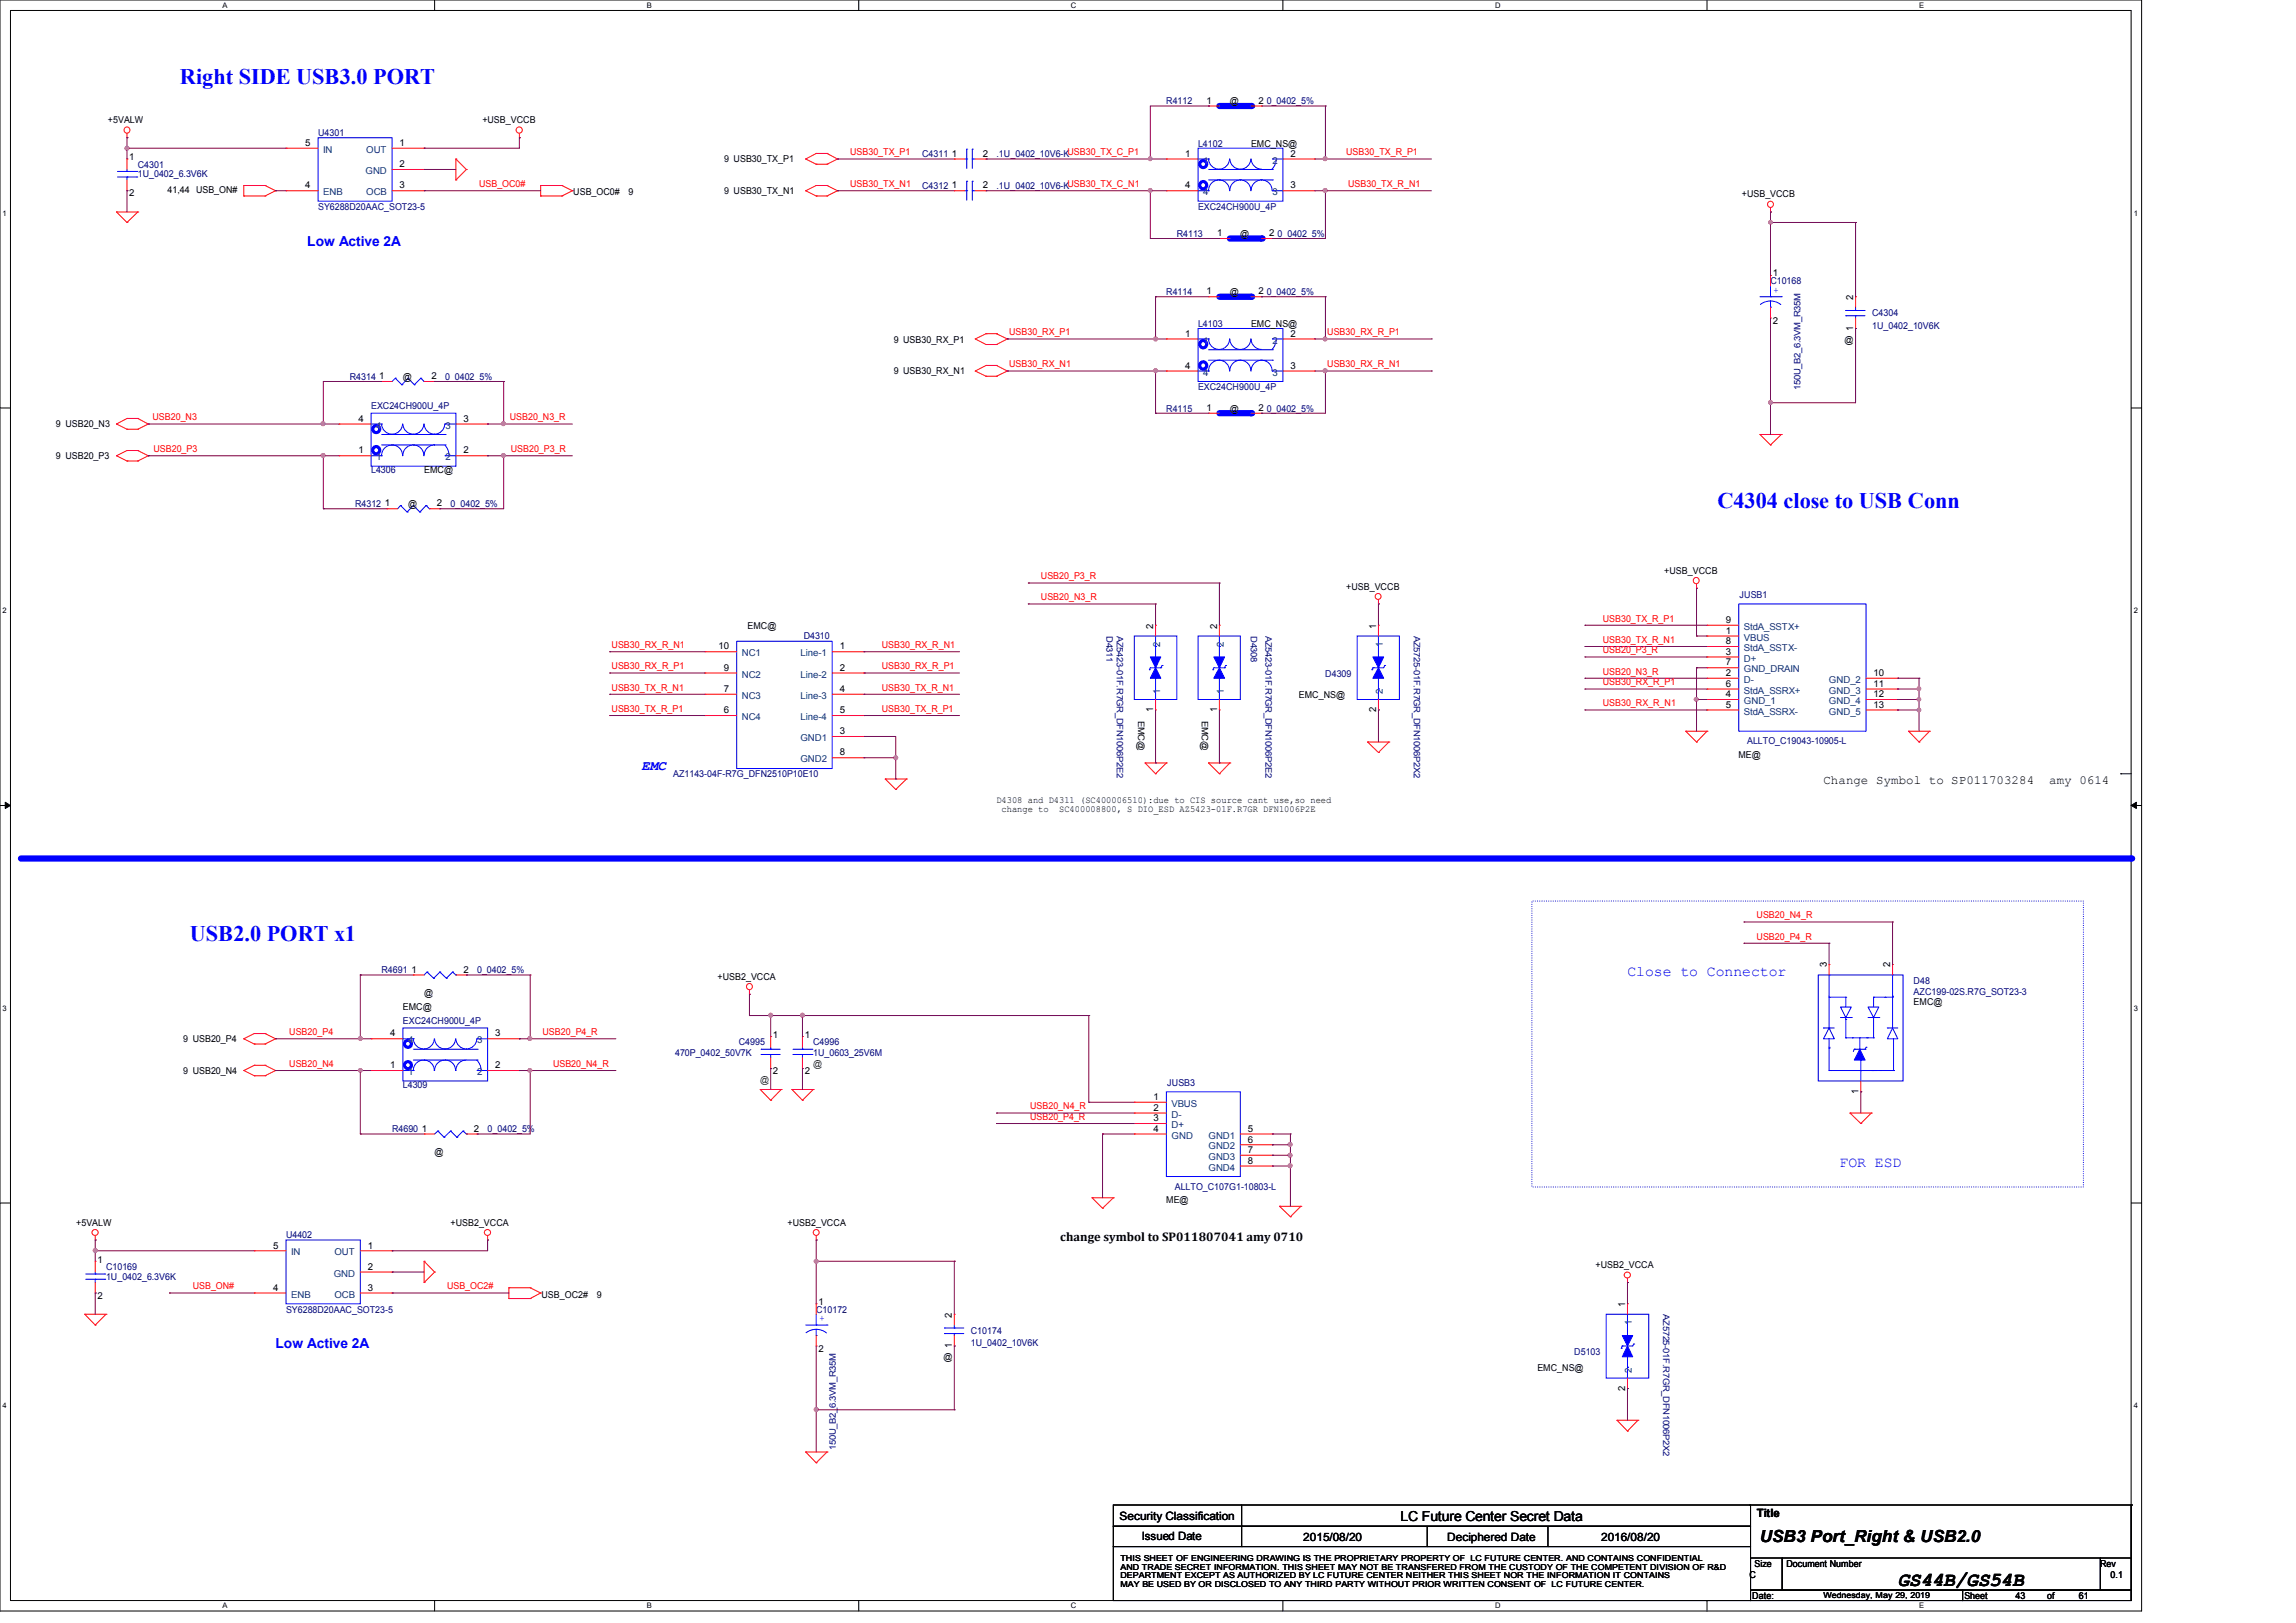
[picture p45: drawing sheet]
<svg xmlns="http://www.w3.org/2000/svg" width="297mm" height="210mm" viewBox="0 0 297 210" stroke-linecap="round" stroke-linejoin="round" font-family="sans-serif">
<defs><g id="words">
<g font-size="2.9" fill="#00f">
<text x="23.3" y="10.8">Right SIDE USB3.0 PORT</text>
<text x="222.2" y="65.7">C4304 close to USB Conn</text>
<text x="24.6" y="121.8">USB2.0 PORT x1</text>
</g>
<text font-size="2.6" x="245.5" y="205.1">GS44B/GS54B</text>
<text font-size="2.2" x="227.7" y="199.5">USB3 Port_Right &amp; USB2.0</text>
<g font-size="1.9" fill="#00f">
<text x="210.5" y="126.3">Close to Connector</text>
<text x="238" y="151">FOR ESD</text>
</g>
<g font-size="1.8" fill="#00f">
<text x="39.8" y="31.8">Low Active 2A</text>
<text x="83" y="99.6">EMC</text>
<text x="35.6" y="174.5">Low Active 2A</text>
</g>
<text font-size="1.8" x="181.2" y="196.8">LC Future Center Secret Data</text>
<g font-size="1.6">
<text x="235.9" y="101.4">Change Symbol to SP011703284</text>
<text x="265.1" y="101.4">amy 0614</text>
<text x="137.2" y="160.6">change symbol to SP011807041 amy 0710</text>
</g>
<g font-size="1.5">
<text x="144.8" y="196.6">Security Classification</text>
<text x="227.2" y="196.3">Title</text>
<text x="147.7" y="199.3">Issued Date</text>
<text x="168.6" y="199.4">2015/08/20</text>
<text x="187.2" y="199.4">Deciphered Date</text>
<text x="207.1" y="199.4">2016/08/20</text>
</g>
<g font-size="1.2">
<text x="14" y="16">+5VALW</text>
<text x="62.4" y="16">+USB_VCCB</text>
<text x="156.1" y="13.4">1</text>
<text x="159.1" y="13.5">@</text>
<text x="162.8" y="13.4">2</text>
<text x="16.7" y="20.7">1</text>
<text x="39.5" y="18.9">5</text>
<text x="51.7" y="18.9">1</text>
<text x="51.7" y="21.6">2</text>
<text x="93.7" y="21">9 USB30_TX_P1</text>
<text x="123.1" y="20.3">1</text>
<text x="127.1" y="20.3">2</text>
<text x="153.3" y="20.3">1</text>
<text x="161.8" y="19">EMC_NS@</text>
<text x="166.9" y="20.3">2</text>
<text x="16.7" y="25.4">2</text>
<text x="21.7" y="25">41,44 USB_ON#</text>
<text x="39.5" y="24.4">4</text>
<text x="51.7" y="24.4">3</text>
<text x="74.2" y="25.3">USB_OC0#</text>
<text x="81.3" y="25.3">9</text>
<text x="93.7" y="25.1">9 USB30_TX_N1</text>
<text x="123.1" y="24.4">1</text>
<text x="127.1" y="24.4">2</text>
<text x="153.3" y="24.4">4</text>
<text x="166.9" y="24.4">3</text>
<text x="225.3" y="25.5">+USB_VCCB</text>
<text x="157.4" y="30.6">1</text>
<text x="160.4" y="30.6">@</text>
<text x="164.2" y="30.6">2</text>
<text x="229.3" y="35.8">1</text>
<text x="156.1" y="38.1">1</text>
<text x="159.1" y="38.1">@</text>
<text x="162.8" y="38.1">2</text>
<text x="229.3" y="41.9">2</text>
<text x="239.7" y="38.8" transform="rotate(-90 239.7 38.8)">2</text>
<text x="115.6" y="44.3">9 USB30_RX_P1</text>
<text x="153.3" y="43.6">1</text>
<text x="153.3" y="47.7">4</text>
<text x="161.8" y="42.3">EMC_NS@</text>
<text x="166.9" y="43.6">2</text>
<text x="166.9" y="47.7">3</text>
<text x="238.6" y="44.3">@</text>
<text x="239.7" y="42.8" transform="rotate(-90 239.7 42.8)">1</text>
<text x="49.1" y="49.1">1</text>
<text x="52.1" y="49.1">@</text>
<text x="55.8" y="49.1">2</text>
<text x="115.6" y="48.4">9 USB30_RX_N1</text>
<text x="156.1" y="53.2">1</text>
<text x="159.1" y="53.3">@</text>
<text x="162.8" y="53.2">2</text>
<text x="7.2" y="55.3">9 USB20_N3</text>
<text x="7.2" y="59.4">9 USB20_P3</text>
<text x="46.4" y="58.7">1</text>
<text x="46.4" y="54.6">4</text>
<text x="59.9" y="58.7">2</text>
<text x="59.9" y="54.6">3</text>
<text x="49.8" y="65.5">1</text>
<text x="52.8" y="65.6">@</text>
<text x="54.9" y="61.2">EMC@</text>
<text x="56.5" y="65.5">2</text>
<text x="174.1" y="76.3">+USB_VCCB</text>
<text x="215.3" y="74.3">+USB_VCCB</text>
<text x="96.7" y="81.4">EMC@</text>
<text x="149.2" y="81.3" transform="rotate(-90 149.2 81.3)">2</text>
<text x="157.4" y="81.3" transform="rotate(-90 157.4 81.3)">2</text>
<text x="178" y="81.3" transform="rotate(-90 178 81.3)">1</text>
<text x="223.3" y="80.6">9</text>
<text x="223.3" y="82">1</text>
<text x="223.3" y="83.4">8</text>
<text x="93" y="84">10</text>
<text x="93.6" y="86.8">9</text>
<text x="93.6" y="89.5">7</text>
<text x="108.6" y="89.5">4</text>
<text x="108.6" y="86.8">2</text>
<text x="108.6" y="84">1</text>
<text x="223.3" y="84.7">3</text>
<text x="223.3" y="86.1">7</text>
<text x="223.3" y="87.5">2</text>
<text x="223.3" y="88.9">6</text>
<text x="242.3" y="87.5">10</text>
<text x="242.3" y="88.9">11</text>
<text x="93.6" y="92.3">6</text>
<text x="108.6" y="95">3</text>
<text x="108.6" y="92.3">5</text>
<text x="147.2" y="93.3" transform="rotate(90 147.2 93.3)">EMC@</text>
<text x="149.2" y="92.2" transform="rotate(-90 149.2 92.2)">1</text>
<text x="155.5" y="93.3" transform="rotate(90 155.5 93.3)">EMC@</text>
<text x="157.4" y="92.2" transform="rotate(-90 157.4 92.2)">1</text>
<text x="168" y="90.3">EMC_NS@</text>
<text x="178" y="92.2" transform="rotate(-90 178 92.2)">2</text>
<text x="223.3" y="90.2">4</text>
<text x="223.3" y="91.6">5</text>
<text x="242.3" y="90.2">12</text>
<text x="242.3" y="91.6">13</text>
<text x="108.6" y="97.7">8</text>
<text x="224.9" y="98.1">ME@</text>
<text x="128.9" y="103.9">D4308 and D4311 (SC400006510):due to CIS source cant use,so need</text>
<text x="129.6" y="105.1">change to</text>
<text x="137" y="105.1">SC400008800, S DIO_ESD AZ5423-01F.R7GR DFN1006P2E</text>
<text x="53.2" y="125.9">1</text>
<text x="59.9" y="125.9">2</text>
<text x="236.3" y="125.2" transform="rotate(-90 236.3 125.2)">3</text>
<text x="244.5" y="125.2" transform="rotate(-90 244.5 125.2)">2</text>
<text x="52.1" y="130.7">EMC@</text>
<text x="54.9" y="128.8">@</text>
<text x="92.8" y="126.7">+USB2_VCCA</text>
<text x="247.5" y="130">EMC@</text>
<text x="23.7" y="134.9">9 USB20_P4</text>
<text x="50.5" y="134.1">4</text>
<text x="64" y="134.1">3</text>
<text x="100" y="134.3">1</text>
<text x="104.1" y="134.3">1</text>
<text x="23.7" y="139">9 USB20_N4</text>
<text x="50.5" y="138.2">1</text>
<text x="64" y="138.2">2</text>
<text x="100" y="139">2</text>
<text x="104.1" y="139">2</text>
<text x="149.2" y="142.3">1</text>
<text x="149.2" y="143.7">2</text>
<text x="240.4" y="141.5" transform="rotate(-90 240.4 141.5)">1</text>
<text x="54.6" y="146.4">1</text>
<text x="56.2" y="149.4">@</text>
<text x="61.3" y="146.4">2</text>
<text x="149.2" y="145.1">3</text>
<text x="149.2" y="146.4">4</text>
<text x="161.4" y="146.4">5</text>
<text x="161.4" y="147.8">6</text>
<text x="161.4" y="149.2">7</text>
<text x="150.9" y="155.7">ME@</text>
<text x="161.4" y="150.6">8</text>
<text x="9.9" y="158.6">+5VALW</text>
<text x="35.3" y="161.5">5</text>
<text x="47.6" y="161.5">1</text>
<text x="58.3" y="158.6">+USB2_VCCA</text>
<text x="101.9" y="158.6">+USB2_VCCA</text>
<text x="12.6" y="163.4">1</text>
<text x="35.3" y="167">4</text>
<text x="47.6" y="164.3">2</text>
<text x="47.6" y="167">3</text>
<text x="70.1" y="167.9">USB_OC2#</text>
<text x="77.2" y="167.9">9</text>
<text x="206.4" y="164.1">+USB2_VCCA</text>
<text x="12.6" y="168.1">2</text>
<text x="105.9" y="168.8">1</text>
<text x="123.1" y="170.5" transform="rotate(-90 123.1 170.5)">2</text>
<text x="210.2" y="169.1" transform="rotate(-90 210.2 169.1)">1</text>
<text x="105.9" y="174.9">2</text>
<text x="122" y="176">@</text>
<text x="123.1" y="174.5" transform="rotate(-90 123.1 174.5)">1</text>
<text x="198.9" y="177.4">EMC_NS@</text>
<text x="210.2" y="180" transform="rotate(-90 210.2 180)">2</text>
<text x="227" y="202.7">Size</text>
<text x="231.1" y="202.7">Document Number</text>
<text x="271.7" y="202.7">Rev</text>
<text x="226.3" y="204.1">C</text>
<text x="226.7" y="206.9">Date:</text>
<text x="254.1" y="206.9">Sheet</text>
<text x="260.7" y="206.9">43</text>
<text x="264.8" y="206.9">of</text>
<text x="268.9" y="206.9">61</text>
<text x="273" y="204.1">0.1</text>
</g>
<g font-size="1.2" fill="#000080">
<text x="41.1" y="17.6">U4301</text>
<text x="150.9" y="13.5">R4112</text>
<text x="163.9" y="13.5">0_0402_5%</text>
<text x="17.8" y="21.7">C4301</text>
<text x="17.8" y="22.9">1U_0402_6.3V6K</text>
<text x="119.3" y="20.3">C4311</text>
<text x="128.9" y="20.3">.1U_0402_10V6-KUSB30_TX_C_P1</text>
<text x="155" y="19">L4102</text>
<text x="41.1" y="27.2">SY6288D20AAC_SOT23-5</text>
<text x="119.3" y="24.4">C4312</text>
<text x="128.9" y="24.4">.1U_0402_10V6-KUSB30_TX_C_N1</text>
<text x="155" y="27.2">EXC24CH900U_4P</text>
<text x="152.2" y="30.6">R4113</text>
<text x="165.3" y="30.6">0_0402_5%</text>
<text x="150.9" y="38.1">R4114</text>
<text x="163.9" y="38.1">0_0402_5%</text>
<text x="229" y="36.8">C10168</text>
<text x="242.2" y="40.9">C4304</text>
<text x="155" y="42.3">L4103</text>
<text x="242.2" y="42.5">1U_0402_10V6K</text>
<text x="45.3" y="49.1">R4314</text>
<text x="48" y="53">EXC24CH900U_4P</text>
<text x="57.6" y="49.1">0_0402_5%</text>
<text x="150.9" y="53.3">R4115</text>
<text x="155" y="50.5">EXC24CH900U_4P</text>
<text x="163.9" y="53.3">0_0402_5%</text>
<text x="232.9" y="50.5" transform="rotate(-90 232.9 50.5)">150U_B2_6.3VM_R35M</text>
<text x="45.9" y="65.6">R4312</text>
<text x="48" y="61.2">L4306</text>
<text x="58.3" y="65.6">0_0402_5%</text>
<text x="225" y="77.4">JUSB1</text>
<text x="104" y="82.7">D4310</text>
<text x="143.1" y="82.3" transform="rotate(90 143.1 82.3)">D4311</text>
<text x="144.5" y="82.3" transform="rotate(90 144.5 82.3)">AZ5423-01F.R7GR_DFN1006P2E2</text>
<text x="161.8" y="82.3" transform="rotate(90 161.8 82.3)">D4308</text>
<text x="163.7" y="82.3" transform="rotate(90 163.7 82.3)">AZ5423-01F.R7GR_DFN1006P2E2</text>
<text x="182.9" y="82.3" transform="rotate(90 182.9 82.3)">AZ5725-01F.R7GR_DFN1006P2X2</text>
<text x="171.4" y="87.5">D4309</text>
<text x="87.1" y="100.6">AZ1143-04F-R7G_DFN2510P10E10</text>
<text x="226" y="96.3">ALLTO_C19043-10905-L</text>
<text x="49.4" y="125.9">R4691</text>
<text x="61.7" y="125.9">0_0402_5%</text>
<text x="247.5" y="127.3">D48</text>
<text x="247.5" y="128.7">AZC199-02S.R7G_SOT23-3</text>
<text x="52.1" y="132.5">EXC24CH900U_4P</text>
<text x="87.3" y="136.7">470P_0402_50V7K</text>
<text x="95.6" y="135.3">C4995</text>
<text x="105.2" y="135.3">C4996</text>
<text x="105.2" y="136.7">1U_0603_25V6M</text>
<text x="52.1" y="140.8">L4309</text>
<text x="151" y="140.5">JUSB3</text>
<text x="50.7" y="146.5">R4690</text>
<text x="63.1" y="146.5">0_0402_5%</text>
<text x="152" y="153.9">ALLTO_C107G1-10803-L</text>
<text x="37" y="160.2">U4402</text>
<text x="13.7" y="164.3">C10169</text>
<text x="13.7" y="165.6">1U_0402_6.3V6K</text>
<text x="37" y="169.8">SY6288D20AAC_SOT23-5</text>
<text x="105.6" y="169.8">C10172</text>
<text x="125.6" y="172.6">C10174</text>
<text x="215.1" y="170.1" transform="rotate(90 215.1 170.1)">AZ5725-01F.R7GR_DFN1006P2X2</text>
<text x="125.6" y="174.2">1U_0402_10V6K</text>
<text x="203.6" y="175.3">D5103</text>
<text x="108.1" y="187.6" transform="rotate(-90 108.1 187.6)">150U_B2_6.3VM_R35M</text>
</g>
<g font-size="1.2" fill="#004080">
<text x="41.8" y="19.8">IN</text>
<text x="47.3" y="22.5">GND</text>
<text x="47.4" y="19.8">OUT</text>
<text x="155.7" y="21.2">1</text>
<text x="164.6" y="21.2">2</text>
<text x="41.8" y="25.3">ENB</text>
<text x="47.4" y="25.3">OCB</text>
<text x="155.7" y="25.3">4</text>
<text x="164.6" y="25.3">3</text>
<text x="155.7" y="44.5">1</text>
<text x="164.6" y="44.5">2</text>
<text x="155.7" y="48.6">4</text>
<text x="164.6" y="48.6">3</text>
<text x="48.7" y="59.6">1</text>
<text x="48.7" y="55.5">4</text>
<text x="57.6" y="59.6">2</text>
<text x="57.6" y="55.5">3</text>
<text x="150.1" y="83.7" transform="rotate(-90 150.1 83.7)">2</text>
<text x="158.3" y="83.7" transform="rotate(-90 158.3 83.7)">2</text>
<text x="178.9" y="83.7" transform="rotate(-90 178.9 83.7)">1</text>
<text x="225.6" y="81.5">StdA_SSTX+</text>
<text x="225.6" y="82.9">VBUS</text>
<text x="96" y="84.9">NC1</text>
<text x="96" y="87.7">NC2</text>
<text x="103.5" y="87.7">Line-2</text>
<text x="103.5" y="84.9">Line-1</text>
<text x="150.1" y="89.8" transform="rotate(-90 150.1 89.8)">1</text>
<text x="158.3" y="89.8" transform="rotate(-90 158.3 89.8)">1</text>
<text x="178.9" y="89.8" transform="rotate(-90 178.9 89.8)">2</text>
<text x="225.6" y="84.2">StdA_SSTX-</text>
<text x="225.6" y="85.6">D+</text>
<text x="225.6" y="87">GND_DRAIN</text>
<text x="225.6" y="88.3">D-</text>
<text x="225.6" y="89.7">StdA_SSRX+</text>
<text x="236.6" y="88.3">GND_2</text>
<text x="236.6" y="89.7">GND_3</text>
<text x="96" y="90.4">NC3</text>
<text x="96" y="93.2">NC4</text>
<text x="103.5" y="95.9">GND1</text>
<text x="103.5" y="93.2">Line-4</text>
<text x="103.5" y="90.4">Line-3</text>
<text x="225.6" y="91.1">GND_1</text>
<text x="225.6" y="92.5">StdA_SSRX-</text>
<text x="236.6" y="91.1">GND_4</text>
<text x="236.6" y="92.5">GND_5</text>
<text x="103.5" y="98.6">GND2</text>
<text x="52.8" y="135">4</text>
<text x="61.7" y="135">3</text>
<text x="52.8" y="139.1">1</text>
<text x="61.7" y="139.1">2</text>
<text x="151.5" y="143.2">VBUS</text>
<text x="151.5" y="144.6">D-</text>
<text x="151.5" y="146">D+</text>
<text x="151.5" y="147.3">GND</text>
<text x="156.3" y="147.3">GND1</text>
<text x="156.3" y="148.7">GND2</text>
<text x="156.3" y="150.1">GND3</text>
<text x="156.3" y="151.5">GND4</text>
<text x="37.7" y="162.4">IN</text>
<text x="37.7" y="167.9">ENB</text>
<text x="43.2" y="165.2">GND</text>
<text x="43.3" y="162.4">OUT</text>
<text x="43.3" y="167.9">OCB</text>
<text x="211.1" y="171.4" transform="rotate(-90 211.1 171.4)">1</text>
<text x="211.1" y="177.6" transform="rotate(-90 211.1 177.6)">2</text>
</g>
<g font-size="1.2" fill="#f00">
<text x="110" y="20.1">USB30_TX_P1</text>
<text x="174.1" y="20.1">USB30_TX_R_P1</text>
<text x="62" y="24.2">USB_OC0#</text>
<text x="110" y="24.2">USB30_TX_N1</text>
<text x="174.4" y="24.2">USB30_TX_R_N1</text>
<text x="130.5" y="43.4">USB30_RX_P1</text>
<text x="130.5" y="47.5">USB30_RX_N1</text>
<text x="171.7" y="47.5">USB30_RX_R_N1</text>
<text x="171.7" y="43.4">USB30_RX_R_P1</text>
<text x="19.7" y="54.4">USB20_N3</text>
<text x="19.9" y="58.5">USB20_P3</text>
<text x="65.9" y="54.4">USB20_N3_R</text>
<text x="66.1" y="58.5">USB20_P3_R</text>
<text x="134.6" y="77.7">USB20_N3_R</text>
<text x="134.6" y="75">USB20_P3_R</text>
<text x="79.1" y="83.9">USB30_RX_R_N1</text>
<text x="114.1" y="83.9">USB30_RX_R_N1</text>
<text x="207.3" y="80.4">USB30_TX_R_P1</text>
<text x="207.3" y="83.2">USB30_TX_R_N1</text>
<text x="79.1" y="89.4">USB30_TX_R_N1</text>
<text x="79.1" y="86.6">USB30_RX_R_P1</text>
<text x="114.1" y="86.6">USB30_RX_R_P1</text>
<text x="114.1" y="89.4">USB30_TX_R_N1</text>
<text x="207.3" y="84.5">USB20_P3_R</text>
<text x="207.3" y="87.3">USB20_N3_R</text>
<text x="207.3" y="88.7">USB30_RX_R_P1</text>
<text x="79.1" y="92.1">USB30_TX_R_P1</text>
<text x="114.1" y="92.1">USB30_TX_R_P1</text>
<text x="207.3" y="91.4">USB30_RX_R_N1</text>
<text x="227.2" y="118.8">USB20_N4_R</text>
<text x="227.2" y="121.6">USB20_P4_R</text>
<text x="37.4" y="133.9">USB20_P4</text>
<text x="70.2" y="133.9">USB20_P4_R</text>
<text x="37.4" y="138">USB20_N4</text>
<text x="71.5" y="138">USB20_N4_R</text>
<text x="133.3" y="143.6">USB20_N4_R</text>
<text x="133.3" y="144.9">USB20_P4_R</text>
<text x="24.9" y="166.8">USB_ON#</text>
<text x="57.8" y="166.8">USB_OC2#</text>
</g>
<g font-size="1.2" fill="#00f">
<text x="229.4" y="37.9">+</text>
<text x="106" y="170.9">+</text>
</g>
<g font-size="1.2" fill="#008000">
<text x="98.3" y="140.1">@</text>
<text x="105.2" y="138">@</text>
</g>
<g font-size="1.1">
<text x="144.9" y="202">THIS SHEET OF ENGINEERING DRAWING IS THE PROPRIETARY PROPERTY OF LC FUTURE CENTER. AND CONTAINS CONFIDENTIAL</text>
<text x="144.9" y="203.1">AND TRADE SECRET INFORMATION. THIS SHEET MAY NOT BE TRANSFERED FROM THE CUSTODY OF THE COMPETENT DIVISION OF R&amp;D</text>
<text x="144.9" y="204.2">DEPARTMENT EXCEPT AS AUTHORIZED BY LC FUTURE CENTER NEITHER THIS SHEET NOR THE INFORMATION IT CONTAINS</text>
<text x="144.9" y="205.3">MAY BE USED BY OR DISCLOSED TO ANY THIRD PARTY WITHOUT PRIOR WRITTEN CONSENT OF LC FUTURE CENTER.</text>
<text x="235.9" y="206.7">Wednesday, May 29, 2019</text>
</g>
<g font-size="1">
<text x="28.8" y="1">A</text>
<text x="83.7" y="1">B</text>
<text x="138.5" y="1">C</text>
<text x="193.4" y="1">D</text>
<text x="248.3" y="1">E</text>
<text x=".3" y="27.9">1</text>
<text x="276" y="27.9">1</text>
<text x=".3" y="79.4">2</text>
<text x="276" y="79.4">2</text>
<text x=".3" y="130.8">3</text>
<text x="276" y="130.8">3</text>
<text x=".3" y="182.2">4</text>
<text x="276" y="182.2">4</text>
<text x="28.8" y="208.1">A</text>
<text x="83.7" y="208.1">B</text>
<text x="138.5" y="208.1">C</text>
<text x="193.4" y="208.1">D</text>
<text x="248.3" y="208.1">E</text>
</g>
</g></defs>
<path d="M0 0h277v208.4h-277zM1.4 1.4h274.3v205.7h-274.3z" fill="none" stroke="#000" stroke-width=".13"/>
<g fill="#fff">
<path d="M28.8 .1h.6v1.1h-.6z"/>
<path d="M28.8 207.2h.6v1.1h-.6z"/>
</g>
<path d="M56.2 0v1.4M56.2 207.1v1.3" fill="none" stroke="#000" stroke-width=".13"/>
<g fill="#fff">
<path d="M83.7 .1h.6v1.1h-.6z"/>
<path d="M83.7 207.2h.6v1.1h-.6z"/>
</g>
<path d="M111.1 0v1.4M111.1 207.1v1.3" fill="none" stroke="#000" stroke-width=".13"/>
<g fill="#fff">
<path d="M138.5 .1h.7v1.1h-.7z"/>
<path d="M138.5 207.2h.7v1.1h-.7z"/>
</g>
<path d="M165.9 0v1.4M165.9 207.1v1.3" fill="none" stroke="#000" stroke-width=".13"/>
<g fill="#fff">
<path d="M193.4 .1h.7v1.1h-.7z"/>
<path d="M193.4 207.2h.7v1.1h-.7z"/>
</g>
<path d="M220.8 0v1.4M220.8 207.1v1.3" fill="none" stroke="#000" stroke-width=".13"/>
<g fill="#fff">
<path d="M248.2 .1h.7v1.1h-.7z"/>
<path d="M248.2 207.2h.7v1.1h-.7z"/>
<path d="M.3 27.1h.6v1.1h-.6z"/>
<path d="M276 27.1h.6v1.1h-.6z"/>
<path d="M.3 78.5h.6v1.1h-.6z"/>
<path d="M276 78.5h.6v1.1h-.6z"/>
</g>
<path d="M0 52.8h1.4M275.7 52.8h1.3" fill="none" stroke="#000" stroke-width=".13"/>
<g fill="#fff">
<path d="M.3 129.9h.6v1.1h-.6z"/>
<path d="M276 129.9h.6v1.1h-.6z"/>
</g>
<path d="M0 104.2h1.4M275.7 104.2h1.3" fill="none" stroke="#000" stroke-width=".13"/>
<path d="M.7 103.8l.7 .4-.7 .4zM275.7 104.2l.7-.4v.8z" fill="#000" stroke="#000" stroke-width=".13"/>
<g fill="#fff">
<path d="M.3 181.4h.6v1.1h-.6z"/>
<path d="M276 181.4h.6v1.1h-.6z"/>
</g>
<path d="M274.3 100.1h.1M274.3 100.1h1.4M0 155.7h1.4M275.7 155.7h1.3" fill="none" stroke="#000" stroke-width=".13"/>
<path d="M198.2 116.6h71.3v37h-71.3z" fill="none" stroke="#00f" stroke-width=".13" stroke-dasharray="0 .3"/>
<path d="M2.7 111.1h273" fill="none" stroke="#00f" stroke-width=".8"/>
<circle cx="275.7" cy="111.1" r=".4" fill="#00f"/>
<g fill="none" stroke="#f00" stroke-width=".13">
<path d="M16.4 17.8h.1M16.4 17.3v.5M37 19.2h.1M37 19.2h4.1M50.7 19.2h4.2M54.9 19.2h.1M67.2 17.8h.1M67.2 17.3v.5M105.6 19.9h.1M105.6 19.9h1.4M105.6 19.9l-1.4 .7M107 19.9h.1"/>
<path d="M107 19.9l1.3 .7M15.1 27.4h.1M15.1 27.4h2.7M15.1 27.4l1.3 1.4M16.4 28.8h.1M17.8 27.4h.1M17.8 27.4l-1.4 1.4M31.5 24h.1M31.5 25.4h.1M31.5 25.4h2.8M31.5 24h2.8M31.5 24v1.4"/>
<path d="M34.3 25.4h.1M34.3 24h.1M34.3 24l1.3 .7M35.6 24.7h.1M35.6 24.7l-1.3 .7M37 24.7h.1M37 24.7h4.1M50.7 24.7h4.2M50.7 21.9h4.2M54.9 21.9h.1M54.9 24.7h.1M59 20.6h.1"/>
<path d="M59 23.3h.1M59 20.6v2.7M59 20.6l1.3 1.3M60.3 21.9h.1M60.3 21.9l-1.3 1.4M69.9 25.4h.1M69.9 24h.1M69.9 25.4h2.8M69.9 24h2.8M69.9 24v1.4M72.7 24h.1M72.7 25.4h.1"/>
<path d="M72.7 24l1.3 .7M74 24.7h.1M74 24.7l-1.3 .7M104.2 20.6h.1M104.2 24.7h.1M104.2 20.6l1.4 .7M104.2 24.7l1.4 .7M105.6 21.3h.1M105.6 24h.1M105.6 25.4h.1M105.6 25.4h1.4M105.6 24h1.4"/>
<path d="M105.6 21.3h1.4M105.6 24l-1.4 .7M107 21.3h.1M107 24h.1M107 25.4h.1M107 24l1.3 .7M108.3 20.6h.1M108.3 24.7h.1M108.3 20.6l-1.3 .7M108.3 24.7l-1.3 .7M123.4 24.7h.1M123.4 24.7h1.4"/>
<path d="M126.2 24.7h1.4M127.6 24.7h.1M150.9 20.6h.1M150.9 24.7h.1M150.9 24.7h4.1M150.9 20.6h4.1M165.9 24.7h4.2M165.9 20.6h4.2M170.1 20.6h.1M170.1 24.7h.1M229 27.4h.1M229 26.9v.5"/>
<path d="M240 38.4h.1M240 38.4v1.4M15.1 54.9h.1M15.1 59h.1M15.1 54.9l1.3 .6M15.1 59l1.3 .6M16.4 54.1h.1M16.4 55.5h.1M16.4 58.3h.1M16.4 59.6h.1M16.4 54.1l-1.3 .8M16.4 54.1h1.4"/>
<path d="M16.4 55.5h1.4M16.4 58.3l-1.3 .7M16.4 58.3h1.4M16.4 59.6h1.4M17.8 54.1h.1M17.8 55.5h.1M17.8 58.3h.1M17.8 59.6h.1M17.8 54.1l1.4 .8M17.8 58.3l1.4 .7M19.2 54.9h.1M19.2 59h.1"/>
<path d="M19.2 54.9l-1.4 .6M19.2 59l-1.4 .6M126.2 43.9h.1M126.2 48h.1M126.2 43.9l1.4 .7M126.2 48l1.4 .7M127.6 43.2h.1M127.6 44.6h.1M127.6 47.3h.1M127.6 48.7h.1M127.6 43.2h1.3M127.6 43.2l-1.4 .7"/>
<path d="M127.6 44.6h1.3M127.6 47.3h1.3M127.6 47.3l-1.4 .7M127.6 48.7h1.3M128.9 43.2h.1M128.9 44.6h.1M128.9 47.3h.1M128.9 48.7h.1M128.9 43.2l1.4 .7M128.9 47.3l1.4 .7M130.3 43.9h.1M130.3 48h.1"/>
<path d="M130.3 43.9l-1.4 .7M130.3 48l-1.4 .7M227.7 56.2h.1M227.7 56.2h2.7M227.7 56.2l1.3 1.4M229 57.6h.1M230.4 56.2h.1M230.4 56.2l-1.4 1.4M240 42.5h.1M240 41.1v1.4M178.3 78.1h.1M178.3 77.6v.5"/>
<path d="M219.5 76.1h.1M219.5 75.6v.5M148.1 98.7h.1M148.1 98.7h2.8M148.1 98.7l1.4 1.4M149.5 80.9h.1M149.5 91.9h.1M149.5 80.9v1.4M149.5 90.5v1.4M150.9 98.7h.1M150.9 98.7l-1.4 1.4M156.3 98.7h.1"/>
<path d="M156.3 98.7h2.8M156.3 98.7l1.4 1.4M159.1 98.7h.1M159.1 98.7l-1.4 1.4M176.9 96h.1M176.9 96h2.8M176.9 96l1.4 1.4M178.3 97.4h.1M179.7 96h.1M179.7 96l-1.4 1.4M218.1 94.6h.1M218.1 94.6h2.7"/>
<path d="M218.1 94.6l1.4 1.4M219.5 96h.1M220.8 94.6h.1M220.8 94.6l-1.3 1.4M246.9 94.6h.1M246.9 94.6h2.7M246.9 94.6l1.3 1.4M248.2 96h.1M249.6 94.6h.1M249.6 94.6l-1.4 1.4M114.5 100.8h.1M114.5 100.8h2.8"/>
<path d="M114.5 100.8l1.4 1.4M115.9 102.2h.1M117.3 100.8h.1M117.3 100.8l-1.4 1.4M149.5 100.1h.1M157.7 100.1h.1M31.5 138.5h.1M31.5 134.4h.1M31.5 138.5l1.4 .7M31.5 134.4l1.4 .7M32.9 137.8h.1M32.9 139.2h.1"/>
<path d="M32.9 133.7h.1M32.9 135.1h.1M32.9 137.8l-1.4 .7M32.9 137.8h1.4M32.9 139.2h1.4M32.9 133.7l-1.4 .7M32.9 133.7h1.4M32.9 135.1h1.4M34.3 137.8h.1M34.3 139.2h.1M34.3 133.7h.1M34.3 135.1h.1"/>
<path d="M34.3 137.8l1.3 .7M34.3 133.7l1.3 .7M35.6 138.5h.1M35.6 134.4h.1M35.6 138.5l-1.3 .7M35.6 134.4l-1.3 .7M53.5 126.2h.1M53.5 126.2h1.4M59 126.2h1.3M60.3 126.2h.1M96.9 128.7h.1M96.9 128.1v.6"/>
<path d="M99.7 134.1h.1M99.7 138.3h.1M99.7 134.1v1.4M99.7 136.9v1.4M12.3 159.9v.5M63.1 159.9v.5M98.3 141h.1M98.3 141h2.7M98.3 141l1.4 1.4M99.7 142.4h.1M101 141h.1M101 141l-1.3 1.4"/>
<path d="M102.4 141h.1M102.4 141h2.8M102.4 141l1.4 1.4M103.8 142.4h.1M105.2 141h.1M105.2 141l-1.4 1.4M105.6 159.9v.5M141.3 155h.1M141.3 155h2.7M141.3 155l1.3 1.3M142.6 156.3h.1M144 155h.1"/>
<path d="M144 155l-1.4 1.3M165.5 156.1h.1M165.5 156.1h2.8M165.5 156.1l1.4 1.3M166.9 157.4h.1M168.3 156.1h.1M168.3 156.1l-1.4 1.3M239.3 144h.1M239.3 144h2.8M239.3 144l1.4 1.4M240.7 145.4h.1M242.1 144h.1"/>
<path d="M242.1 144l-1.4 1.4M11 170.1h.1M11 170.1h2.7M11 170.1l1.3 1.3M12.3 160.4h.1M12.3 171.4h.1M13.7 170.1h.1M13.7 170.1l-1.4 1.3M54.9 163.2h.1M54.9 165.9h.1M54.9 163.2v2.7M54.9 163.2l1.3 1.4"/>
<path d="M56.2 164.6h.1M56.2 164.6l-1.3 1.3M63.1 160.4h.1M65.8 168h.1M65.8 166.6h.1M65.8 166.6h2.8M65.8 168h2.8M65.8 166.6v1.4M68.6 166.6h.1M68.6 168h.1M68.6 166.6l1.3 .7M69.9 167.3h.1"/>
<path d="M69.9 167.3l-1.3 .7M105.6 160.4h.1M105.6 168.7h.1M105.6 174.2h.1M105.6 168.7v1.4M105.6 172.8v1.4M210.5 165.9h.1M210.5 165.4v.5M104.2 187.9h.1M104.2 187.9h2.8M104.2 187.9l1.4 1.4M105.6 189.3h.1"/>
<path d="M107 187.9h.1M107 187.9l-1.4 1.4M209.2 183.8h.1M209.2 183.8h2.7M209.2 183.8l1.3 1.4M210.5 185.2h.1M211.9 183.8h.1M211.9 183.8l-1.4 1.4"/>
<circle cx="16.4" cy="16.8" r=".39"/>
<circle cx="67.2" cy="16.8" r=".4"/>
<circle cx="229" cy="26.4" r=".39"/>
<circle cx="178.3" cy="77.2" r=".38"/>
<circle cx="219.4" cy="75.1" r=".39"/>
<circle cx="96.9" cy="127.7" r=".39"/>
<circle cx="12.3" cy="159.5" r=".39"/>
<circle cx="63.1" cy="159.5" r=".39"/>
<circle cx="105.6" cy="159.5" r=".38"/>
<circle cx="210.5" cy="165" r=".39"/>
</g>
<g fill="none" stroke="#000" stroke-width=".13">
<path d="M144 194.7h82.4v2.8h-82.4zM144 197.5h82.4v2.6h-82.4zM160.6 197.5h.1M160.6 194.7v5.4M184.6 197.5v2.6M200.2 197.5v2.6M226.3 194.7h49.4M275.7 194.7h.1M275.7 194.7v6.9M144 200.1h82.4v7h-82.4zM160.6 200.1h.1M184.6 200.1h.1"/>
<path d="M200.2 200.1h.1M226.4 201.6h4.1v4.1h-4.1zM226.4 205.7h27.5v1.4h-27.5zM230.5 201.6h41.2v4.1h-41.2zM253.9 205.7h21.8v1.4h-21.8zM271.7 201.6h4v4.1h-4z"/>
</g>
<g fill="none" stroke="#00f" stroke-width=".13">
<path d="M41.1 17.8h9.6v8.2h-9.6zM155 19.2h10.9v6.8h-10.9zM124.8 24.7h.3M125.1 24.7h.1M125.1 23.5h.1M125.1 23.5v2.4M125.8 23.5h.1M125.8 24.7h.1M125.8 24.7h.4M125.8 23.5v2.4M155 24.7h1.3M155 20.6h1.3"/>
<path d="M156.3 20.6h.1M156.3 20.6a1.36 1.36 0 0 0 1.4 1.3 1.36 1.36 0 0 0 1.3-1.3M156.3 24.7h.1M156.3 24.7a1.36 1.36 0 0 1 1.4-1.4 1.36 1.36 0 0 1 1.3 1.4M156.3 21.9h8.3M156.3 23.3h8.3M159.1 20.6a1.36 1.36 0 0 0 1.3 1.3 1.36 1.36 0 0 0 1.4-1.3M159.1 24.7a1.36 1.36 0 0 1 1.3-1.4 1.36 1.36 0 0 1 1.4 1.4M161.8 20.6a1.36 1.36 0 0 0 1.4 1.3M161.8 24.7a1.36 1.36 0 0 1 1.4-1.4 1.36 1.36 0 0 1 1.3 1.4M164.6 20.6h.1M164.6 24.7h.1"/>
<path d="M164.6 21.9h.1M164.6 23.3h.1M164.6 24.7h1.3M164.6 20.6h1.3M165.1 20.6a1.91 1.91 0 0 1-.6 1.3M240 39.8v.4M238.8 40.2h.1M238.8 40.9h.1M238.8 40.2h2.5M238.8 40.9h2.5M240 40.9h.1M240 40.2h.1"/>
<path d="M240 40.9v.2M146.7 82.3h5.5v8.2h-5.5zM148.7 86.7h.1M149.5 83.7h.1M149.5 87.8h.1M149.5 82.3v2.7M149.5 87.8v2.7M150.2 86.4h.1M150.2 86.4h-1.4l-.1 .3M150.3 86.1h.1M150.3 86.1l-.1 .3M55.2 125.8h.1"/>
<path d="M55.2 125.8l-.3 .4M55.2 125.8l.9 .8M56.1 126.6h.1M56.9 125.8h.1M56.9 125.8l-.8 .8M56.9 125.8l.8 .8M57.7 126.6h.1M58.5 125.8h.1M58.5 125.8l-.8 .8M58.5 125.8l.5 .4M59 126.2h.1M98.5 136.4h.1"/>
<path d="M98.5 135.8h.1M98.5 136.4h2.4M98.5 135.8h2.4M99.7 135.8h.1M99.7 136.4h.1M99.7 135.5v.3M99.7 136.4v.5M104.2 171.4h2.8M105.6 171.4h.1M105.6 172a2.14 2.14 0 0 1 1.3 .5M105.6 172a2.15 2.15 0 0 0-1.3 .4M105.6 172.8h.1"/>
<path d="M105.6 170.1v1.3M105.6 172v.8M107 171.4h.1"/>
</g>
<g fill="#00f" stroke="#00f" stroke-width=".13">
<path d="M148.8 85h1.4l-.7 1.4z"/>
<path d="M149.5 86.4l.7 1.4h-1.4z"/>
</g>
<g fill="none" stroke="#00f" stroke-width=".8">
<path d="M157.7 13.7h4.1"/>
<circle cx="155.6" cy="24" r=".67"/>
<circle cx="155.6" cy="21.2" r=".66"/>
</g>
<circle cx="161.8" cy="13.7" r=".4" fill="#00f"/>
<g fill="none" stroke="#f00" stroke-width=".13">
<path d="M156.3 13.7h.1M156.3 13.7h1.4M161.8 13.7h1.4M163.2 13.7h.1M50 65.8h.1M50 65.8h1.4M55.5 65.8h1.4M56.9 65.8h.1M91.2 84.3h.1M91.2 87.1h.1M91.2 89.8h.1M91.2 92.6h.1"/>
<path d="M91.2 84.3h4.1M91.2 87.1h4.1M91.2 89.8h4.1M91.2 92.6h4.1M107.7 98h4.1M107.7 84.3h4.1M107.7 87.1h4.1M107.7 89.8h4.1M107.7 92.6h4.1M107.7 95.3h4.1M111.8 98h.1M111.8 95.3h.1"/>
<path d="M111.8 92.6h.1M111.8 89.8h.1M111.8 87.1h.1M111.8 84.3h.1M220.8 80.9h.1M220.8 82.3h.1M220.8 83.7h.1M220.8 85h.1M220.8 86.4h.1M220.8 87.8h.1M220.8 89.2h.1M220.8 90.5h.1"/>
<path d="M220.8 91.9h.1M220.8 80.9h4.1M220.8 82.3h4.1M220.8 83.7h4.1M220.8 85h4.1M220.8 86.4h4.1M220.8 87.8h4.1M220.8 89.2h4.1M220.8 90.5h4.1M220.8 91.9h4.1M241.4 87.8h4.1M241.4 89.2h4.1"/>
<path d="M241.4 90.5h4.1M241.4 91.9h4.1M245.5 87.8h.1M245.5 89.2h.1M245.5 90.5h.1M245.5 91.9h.1M54.9 146.7h.1M54.9 146.7h1.3M60.3 146.7h1.4M61.7 146.7h.1M210.5 179.7h.1M210.5 168.7h.1"/>
<path d="M210.5 168.7v1.4M210.5 178.3v1.4"/>
</g>
<g fill="none" stroke="#00f" stroke-width=".13">
<path d="M51.8 65.4h.1M51.8 65.4l-.4 .4M51.8 65.4l.9 .9M52.7 66.3h.1M53.5 65.4h.1M53.5 65.4l-.8 .9M53.5 65.4l.8 .9M54.3 66.3h.1M55.1 65.4h.1M55.1 65.4l-.8 .9M55.1 65.4l.4 .4M55.5 65.8h.1"/>
<path d="M224.9 78.1h16.5v16.5h-16.5zM95.3 83h12.4v16.4h-12.4zM56.6 146.3h.1M56.6 146.3l-.4 .4M56.6 146.3l.8 .9M57.4 147.2h.1M58.3 146.3h.1M58.3 146.3l-.9 .9M58.3 146.3l.8 .9M59.1 147.2h.1M59.9 146.3h.1M59.9 146.3l-.8 .9"/>
<path d="M59.9 146.3l.4 .4M60.3 146.7h.1M207.8 170.1h5.5v8.2h-5.5zM209.7 174.5h.1M209.8 174.2h.1M209.8 174.2l-.1 .3M210.5 176.9h.1M210.5 172.8h.1M210.5 170.1v2.7M210.5 175.6v2.7M211.3 173.9h.1M211.3 173.9l-.1 .3h-1.4"/>
</g>
<g fill="#00f" stroke="#00f" stroke-width=".13">
<path d="M210.5 174.2l.7 1.4h-1.4z"/>
<path d="M209.8 172.8h1.4l-.7 1.4z"/>
</g>
<path d="M157.7 38.4h4.1" fill="none" stroke="#00f" stroke-width=".8"/>
<circle cx="161.8" cy="38.4" r=".4" fill="#00f"/>
<g fill="none" stroke="#f00" stroke-width=".13">
<path d="M156.3 38.4h.1M156.3 38.4h1.4M161.8 38.4h1.4M163.2 38.4h.1M229 35.6h.1M229 35.6v1.4M229 39.8v1.3M49.4 49.4h.1M49.4 49.4h1.3M54.9 49.4h1.3M56.2 49.4h.1M229 41.1h.1"/>
<path d="M48 138.5h.1M48 134.4h.1M48 138.5h4.1M48 134.4h4.1M63.1 138.5h4.1M63.1 134.4h4.1M67.2 138.5h.1M67.2 134.4h.1M103.8 134.1h.1M103.8 138.3h.1M103.8 134.1v1.4M103.8 136.9v1.4"/>
<path d="M236.6 124.8h.1M236.6 124.8v1.4M240.7 139.9v1.4M244.8 124.8h.1M244.8 124.8v1.4M240.7 141.3h.1M12.3 163.2h.1M12.3 167.3h.1M12.3 163.2v1.4M12.3 165.9v1.4M32.9 161.8h.1M32.9 167.3h.1"/>
<path d="M32.9 161.8h4.1M32.9 167.3h4.1M46.6 161.8h4.1M46.6 164.6h4.1M46.6 167.3h4.1M50.7 161.8h.1M50.7 164.6h.1M50.7 167.3h.1M123.4 174.2h.1M123.4 170.1h.1M123.4 170.1v1.3M123.4 172.8v1.4"/>
</g>
<g fill="none" stroke="#00f" stroke-width=".13">
<path d="M227.7 38.4h2.7M229 38.4h.1M229 38.9a2.14 2.14 0 0 1 1.4 .5M229 38.9a2.15 2.15 0 0 0-1.3 .5M229 39.8h.1M229 37v1.4M229 38.9v.9M230.4 38.4h.1M51.1 48.9h.1M51.1 48.9l-.4 .5M51.1 48.9l.9 .9M52 49.8h.1"/>
<path d="M52.8 48.9h.1M52.8 48.9l-.8 .9M52.8 48.9l.8 .9M53.6 49.8h.1M54.4 48.9h.1M54.4 48.9l-.8 .9M54.4 48.9l.5 .5M54.9 49.4h.1M52.1 133h11v6.9h-11zM52.1 138.5h1.4M52.1 134.4h1.4M53.5 138.5h.1"/>
<path d="M53.5 138.5a1.35 1.35 0 0 1 1.3-1.3 1.35 1.35 0 0 1 1.4 1.3M53.5 134.4h.1M53.5 134.4a1.36 1.36 0 0 0 1.3 1.3 1.36 1.36 0 0 0 1.4-1.3M53.5 135.8h8.2M53.5 137.2h8.2M56.2 138.5a1.35 1.35 0 0 1 1.4-1.3 1.35 1.35 0 0 1 1.3 1.3M56.2 134.4a1.36 1.36 0 0 0 1.4 1.3 1.36 1.36 0 0 0 1.3-1.3M59 134.4a1.36 1.36 0 0 0 1.3 1.3 1.36 1.36 0 0 0 1.4-1.3M60.3 137.2a1.34 1.34 0 0 0-1.3 1.3M61.7 137.2a1.86 1.86 0 0 1 .5 1.3M61.7 138.5h.1M61.7 134.4h.1"/>
<path d="M61.7 137.2h.1M61.7 135.8h.1M61.7 138.5h1.4M61.7 134.4h1.4M102.6 136.4h2.4M102.6 135.8h2.4M103.8 135.8h.1M103.8 136.4h.1M103.8 135.5v.3M103.8 136.4v.5M105 136.4h.1M105 135.8h.1"/>
<path d="M235.2 126.2h11v13.7h-11zM235.9 133h.1M235.9 133h1.4M236.6 133l.7 1.4h-1.4zM236.6 126.2h.1M236.6 133h.1M236.6 135.5h.1M236.6 135.6h.1M236.6 138.5h.1M236.6 129h.1M236.6 138.5h8.3M236.6 129h2.2"/>
<path d="M236.6 126.2v6.8M236.6 134.4v4.1M236.9 138.5h.1M238.1 130.3h1.4l-.7 1.4zM238.1 131.7h1.4M238.8 134.3h.1M238.8 131.9h.1M238.8 131.7h.1M238.8 129h.1M238.8 134.3h3.6M238.8 129v1.3M238.8 131.7v2.6"/>
<path d="M239.5 131.7h.1M239.6 134.3h.1M239.9 135.8h.1M239.9 135.8h1.4M239.9 135.8l-.2 .3M240.6 135.8h.1M240.6 134.3v1.5M240.7 138.5h.1M240.7 137.2h.1M240.7 137.2v2.7M241.3 135.8h.1M241.4 135.5h.1"/>
<path d="M241.4 135.5l-.1 .3M241.6 130.3h1.4l-.6 1.4zM241.6 131.7h1.4M242.1 138.5h.1M242.4 138.5h.1M242.4 134.3h.1M242.4 131.7h.1M242.4 129h.1M242.4 129v1.3M242.4 131.7v2.6M242.4 129h2.4M243 131.7h.1"/>
<path d="M243.3 138.5h.1M243.8 129h.1M244.1 133h.1M244.1 133h1.4M244.8 133l.7 1.4h-1.4zM244.8 126.2h.1M244.8 128.9h.1M244.8 129h.1M244.8 126.2v6.8M244.9 138.5h.1M244.9 134.4v4.1M11.1 165.5h2.4"/>
<path d="M11.1 164.8h2.4M12.3 164.8h.1M12.3 165.5h.1M12.3 164.6v.2M12.3 165.5v.4M13.5 165.5h.1M13.5 164.8h.1M37 160.4h9.6v8.3h-9.6zM122.2 171.8h.1M122.2 172.6h.1M122.2 171.8h2.5M122.2 172.6h2.5"/>
<path d="M123.4 172.6h.1M123.4 171.8h.1M123.4 171.4v.4M123.4 172.6v.2"/>
</g>
<g fill="none" stroke="#00f" stroke-width=".8">
<path d="M159.1 30.9h4.1"/>
<circle cx="52.8" cy="137.8" r=".66"/>
<circle cx="52.8" cy="135.1" r=".66"/>
</g>
<path d="M240.6 135.8l.7 1.4h-1.4z" fill="#00f" stroke="#00f" stroke-width=".13"/>
<circle cx="163.2" cy="30.9" r=".4" fill="#00f"/>
<g fill="none" stroke="#f00" stroke-width=".13">
<path d="M16.4 20.6h.1M16.4 24.7h.1M16.4 20.6v1.3M16.4 23.3v1.4M123.4 20.6h.1M123.4 20.6h1.4M126.2 20.6h1.4M127.6 20.6h.1M157.7 30.9h.1M157.7 30.9h1.4M163.2 30.9h1.4M164.6 30.9h.1"/>
<path d="M43.9 59h.1M43.9 54.9h.1M43.9 59h4.1M43.9 54.9h4.1M59 59h4.1M59 54.9h4.1M63.1 59h.1M63.1 54.9h.1M150.9 43.9h.1M150.9 48h.1M150.9 43.9h4.1M150.9 48h4.1"/>
<path d="M165.9 43.9h4.2M165.9 48h4.2M170.1 43.9h.1M170.1 48h.1M157.7 80.9h.1M157.7 91.9h.1M157.7 80.9v1.4M157.7 90.5v1.4M178.3 91.9h.1M178.3 80.9h.1M178.3 80.9v1.4M178.3 90.5v1.4"/>
<path d="M146.7 142.6h.1M146.7 144h.1M146.7 145.4h.1M146.7 146.7h.1M146.7 142.6h4.2M146.7 144h4.2M146.7 145.4h4.2M146.7 146.7h4.2M160.4 146.7h4.2M160.4 148.1h4.2M160.4 149.5h4.2M160.4 150.9h4.2"/>
<path d="M164.6 146.7h.1M164.6 148.1h.1M164.6 149.5h.1M164.6 150.9h.1"/>
</g>
<g fill="none" stroke="#00f" stroke-width=".13">
<path d="M125.1 19.3h.1M125.1 19.3v2.5M125.8 19.3h.1M125.8 19.3v2.5M15.2 22.9h2.5M15.2 22.2h2.5M16.4 22.2h.1M16.4 22.9h.1M16.4 21.9v.3M16.4 22.9v.4M17.7 22.9h.1M17.7 22.2h.1"/>
<path d="M124.8 20.6h.3M125.1 20.6h.1M125.8 20.6h.1M125.8 20.6h.4M48 53.5h11v6.8h-11zM48 59h1.4M48 54.9h1.4M49.4 59h.1M49.4 59a1.36 1.36 0 0 1 1.3-1.4 1.36 1.36 0 0 1 1.4 1.4M49.4 54.9h.1M49.4 54.9a1.36 1.36 0 0 0 1.3 1.3 1.36 1.36 0 0 0 1.4-1.3M49.4 57.6h8.2"/>
<path d="M49.4 56.2h8.2M52.1 59a1.36 1.36 0 0 1 1.4-1.4 1.36 1.36 0 0 1 1.3 1.4M52.1 54.9a1.36 1.36 0 0 0 1.4 1.3 1.36 1.36 0 0 0 1.3-1.3M56.2 57.6a1.35 1.35 0 0 0-1.3 1.4M57.5 54.9a1.35 1.35 0 0 1-1.3 1.3 1.34 1.34 0 0 1-1.3-1.3M57.5 57.6a1.92 1.92 0 0 1 .6 1.4M57.6 59h.1M57.6 54.9h.1M57.6 57.6h.1M57.6 56.2h.1M57.6 59h1.4M57.6 54.9h1.4"/>
<path d="M155 42.5h10.9v6.9h-10.9zM155 43.9h1.3M155 48h1.3M156.3 43.9h.1M156.3 43.9a1.35 1.35 0 0 0 1.4 1.3 1.35 1.35 0 0 0 1.3-1.3M156.3 48h.1M156.3 48a1.36 1.36 0 0 1 1.4-1.4 1.36 1.36 0 0 1 1.3 1.4M156.3 45.3h8.3M156.3 46.6h8.3M159.1 43.9a1.35 1.35 0 0 0 1.3 1.3 1.35 1.35 0 0 0 1.4-1.3M159.1 48a1.36 1.36 0 0 1 1.3-1.4 1.36 1.36 0 0 1 1.4 1.4M161.8 43.9a1.36 1.36 0 0 0 1.4 1.3"/>
<path d="M161.8 48a1.36 1.36 0 0 1 1.4-1.4 1.36 1.36 0 0 1 1.3 1.4M164.6 43.9h.1M164.6 48h.1M164.6 45.3h.1M164.6 46.6h.1M164.6 43.9h1.3M164.6 48h1.3M165.1 43.9a1.91 1.91 0 0 1-.6 1.3M155 82.3h5.4v8.2h-5.4zM156.9 86.7h.1M157.7 83.7h.1M157.7 87.8h.1"/>
<path d="M157.7 82.3v2.7M157.7 87.8v2.7M158.4 86.4h.1M158.4 86.4h-1.4l-.1 .3M158.5 86.1h.1M158.5 86.1l-.1 .3M175.6 82.3h5.4v8.2h-5.4zM177.5 86.7h.1M177.6 86.4h.1M177.6 86.4l-.1 .3M178.3 89.2h.1M178.3 85h.1"/>
<path d="M178.3 82.3v2.7M178.3 87.8v2.7M179.1 86.1h.1M179.1 86.1l-.1 .3h-1.4M150.9 141.3h9.5v10.9h-9.5z"/>
</g>
<g fill="none" stroke="#00f" stroke-width=".8">
<path d="M157.7 53.5h4.1"/>
<circle cx="48.7" cy="58.2" r=".67"/>
<circle cx="48.7" cy="55.5" r=".66"/>
<circle cx="155.6" cy="47.3" r=".67"/>
<circle cx="155.6" cy="44.5" r=".67"/>
</g>
<g fill="#00f" stroke="#00f" stroke-width=".13">
<path d="M157 85h1.4l-.7 1.4z"/>
<path d="M157.7 86.4l.7 1.4h-1.4z"/>
<path d="M178.3 86.4l.7 1.4h-1.4z"/>
<path d="M177.6 85h1.4l-.7 1.4z"/>
</g>
<circle cx="161.8" cy="53.5" r=".4" fill="#00f"/>
<path d="M156.3 53.5h.1M156.3 53.5h1.4M161.8 53.5h1.4M163.2 53.5h.1" fill="none" stroke="#f00" stroke-width=".13"/>
<g fill="none" stroke="#800040" stroke-width=".13">
<path d="M16.4 19.2h.1M16.4 17.8h.1M16.4 19.2h20.6M16.4 17.8v2.8M54.9 19.2h.1M67.2 17.8h.1M67.2 17.8v1.4h-12.3M156.3 13.7h.1M156.3 13.7h-7.5v6.9M163.2 13.7h8.2M171.4 13.7h.1M171.4 13.7v6.9"/>
<path d="M16.4 24.7h.1M16.4 24.7v2.7M35.6 24.7h.1M35.6 24.7h1.4M54.9 24.7h.1M54.9 21.9h.1M54.9 24.7h15M54.9 21.9h4.1M108.3 20.6h.1M108.3 24.7h.1M108.3 24.7h15.1M108.3 20.6h15.1"/>
<path d="M127.6 24.7h.1M127.6 20.6h.1M127.6 24.7h23.3M127.6 20.6h23.3M148.8 20.6h.1M148.8 30.9h.1M148.8 24.7h.1M148.8 24.7v6.2M148.8 30.9h8.9M149.5 38.4h.1M149.5 38.4v5.5M149.5 38.4h6.8"/>
<path d="M163.2 38.4h.1M163.2 38.4h8.2M164.6 30.9h.1M170.1 24.7h15.1M170.1 20.6h15.1M171.4 38.4h.1M171.4 20.6h.1M171.4 24.7h.1M171.4 24.7v6.2h-6.8M171.4 38.4v5.5M229 27.4h.1M229 28.8h.1"/>
<path d="M229 27.4v8.2M229 28.8h11M240 28.8h.1M240 28.8v9.6M19.2 59h.1M19.2 54.9h.1M19.2 59h24.7M19.2 54.9h24.7M41.8 59h.1M41.8 49.4h.1M41.8 54.9h.1M41.8 49.4v5.5"/>
<path d="M41.8 59v6.8M41.8 49.4h7.6M56.2 49.4h.1M56.2 49.4h9M63.1 59h.1M63.1 54.9h.1M63.1 59h10.9M63.1 54.9h10.9M65.2 59h.1M65.2 49.4h.1M65.2 54.9h.1M65.2 59v6.8h-8.3"/>
<path d="M65.2 49.4v5.5M130.3 43.9h.1M130.3 48h.1M130.3 43.9h20.6M130.3 48h20.6M149.5 43.9h.1M149.5 53.5h.1M149.5 48h.1M149.5 48v5.5M149.5 53.5h6.8M163.2 53.5h.1M170.1 43.9h15.1"/>
<path d="M170.1 48h15.1M171.4 48h.1M171.4 43.9h.1M171.4 48v5.5h-8.2M185.2 48h.1M185.2 43.9h.1M229 52.1h.1M229 41.1v15.1M240 42.5h.1M240 42.5v9.6h-11M41.8 65.8h.1M41.8 65.8h8.2"/>
<path d="M56.9 65.8h.1M133 78.1h.1M133 75.4h.1M133 78.1h16.5M133 75.4h24.7M149.5 78.1h.1M149.5 78.1v2.8M157.7 75.4h.1M157.7 75.4v5.5M178.3 78.1h.1M178.3 78.1v2.8M219.5 76.1h.1"/>
<path d="M219.5 76.1v6.2M78.9 89.8h.1M78.9 87.1h.1M78.9 84.3h.1M78.9 92.6h.1M78.9 87.1h12.3M78.9 84.3h12.3M78.9 92.6h12.3M78.9 89.8h12.3M111.8 87.1h.1M111.8 84.3h.1M111.8 92.6h.1"/>
<path d="M111.8 89.8h.1M111.8 95.3h.1M111.8 98h.1M111.8 87.1h12.3M111.8 84.3h12.3M111.8 92.6h12.3M111.8 89.8h12.3M111.8 95.3h4.1v5.5M111.8 98h4.1M115.9 98h.1M149.5 98.7h.1M149.5 91.9v6.8"/>
<path d="M157.7 98.7h.1M157.7 91.9v6.8M178.3 91.9h.1M178.3 91.9v4.1M205 80.9h.1M205 83.7h.1M205 85h.1M205 87.8h.1M205 89.2h.1M205 91.9h.1M205 89.2h15.8M205 91.9h15.8"/>
<path d="M205 87.8h15.8M205 80.9h15.8M205 83.7h15.8M205 85h15.8M219.5 82.3h.1M219.5 90.5h.1M219.5 86.4h.1M219.5 82.3h1.3M219.5 86.4v8.2M219.5 90.5h1.3M219.5 86.4h1.3M245.5 89.2h.1"/>
<path d="M245.5 90.5h.1M245.5 91.9h.1M245.5 87.8h.1M245.5 89.2h2.7M245.5 90.5h2.7M245.5 91.9h2.7M245.5 87.8h2.7M248.2 90.5h.1M248.2 89.2h.1M248.2 91.9h.1M248.2 87.8h.1M248.2 87.8v6.8"/>
<path d="M115.9 100.8h.1M225.6 119.3h.1M225.6 119.3h19.2M244.8 119.3h.1M244.8 119.3v5.5M35.6 138.5h.1M35.6 134.4h.1M35.6 134.4h12.4M35.6 138.5h12.4M46.6 126.2h.1M46.6 134.4h.1M46.6 138.5h.1"/>
<path d="M46.6 126.2h6.9M46.6 126.2v8.2M46.6 138.5v8.2M60.3 126.2h.1M60.3 126.2h8.3M67.2 138.5h.1M67.2 134.4h.1M67.2 134.4h12.5M67.2 138.5h12.5M68.6 126.2h.1M68.6 134.4h.1M68.6 138.5h.1"/>
<path d="M68.6 126.2v8.2M68.6 138.5v8.2h-6.9M96.9 131.4h.1M96.9 128.7h.1M96.9 131.4h43.9M96.9 128.7v2.7M99.7 131.4h.1M99.7 138.3h.1M99.7 131.4v2.7M99.7 138.3v2.7M103.8 131.4h.1M103.8 138.3h.1"/>
<path d="M103.8 131.4v2.7M103.8 138.3v2.7M140.8 131.4h.1M140.8 131.4v11.2M225.6 122h.1M225.6 122h11M236.6 122h.1M236.6 122v2.8M46.6 146.7h.1M46.6 146.7h8.3M61.7 146.7h.1M128.9 145.4h.1"/>
<path d="M128.9 144h.1M128.9 145.4h17.8M128.9 144h17.8M140.8 142.6h.1M140.8 142.6h5.9M142.6 146.7h.1M142.6 146.7h4.1M142.6 146.7v8.3M164.6 146.7h.1M164.6 150.9h.1M164.6 149.5h.1M164.6 148.1h.1"/>
<path d="M164.6 146.7h2.3M164.6 150.9h2.3M164.6 149.5h2.3M164.6 148.1h2.3M166.9 150.9h.1M166.9 149.5h.1M166.9 148.1h.1M166.9 146.7h.1M166.9 146.7v9.4M240.7 141.3h.1M240.7 141.3v2.7M12.3 161.8h.1"/>
<path d="M12.3 167.3h.1M12.3 160.4h.1M12.3 161.8h20.6M12.3 160.4v2.8M12.3 167.3v2.8M21.9 167.3h.1M21.9 167.3h11M50.7 161.8h.1M50.7 167.3h.1M50.7 164.6h.1M50.7 167.3h15.1M50.7 164.6h4.2"/>
<path d="M63.1 160.4h.1M63.1 160.4v1.4h-12.4M105.6 160.4h.1M105.6 163.2h.1M105.6 160.4v8.3M105.6 174.2v13.7M105.6 163.2h17.8M123.4 163.2h.1M123.4 174.2h.1M123.4 163.2v6.9M123.4 174.2v8.2M210.5 165.9h.1"/>
<path d="M210.5 179.7h.1M210.5 165.9v2.8M210.5 179.7v4.1M105.6 182.4h.1M105.6 182.4h17.8M123.4 182.4h.1"/>
</g>
<g fill="#f0f" stroke="#f0f" stroke-width=".13">
<circle cx="16.4" cy="19.2" r=".25"/>
<circle cx="248.2" cy="90.5" r=".23"/>
<circle cx="248.2" cy="91.9" r=".24"/>
<circle cx="248.2" cy="89.1" r=".24"/>
<circle cx="219.4" cy="90.5" r=".24"/>
<circle cx="65.1" cy="58.9" r=".25"/>
<circle cx="41.8" cy="54.8" r=".25"/>
<circle cx="65.1" cy="54.8" r=".25"/>
<circle cx="149.5" cy="43.9" r=".25"/>
<circle cx="149.5" cy="48" r=".25"/>
<circle cx="171.4" cy="48" r=".25"/>
<circle cx="148.8" cy="24.6" r=".24"/>
<circle cx="148.8" cy="20.5" r=".24"/>
<circle cx="229" cy="52.1" r=".25"/>
<circle cx="229" cy="28.8" r=".24"/>
<circle cx="12.3" cy="161.8" r=".25"/>
<circle cx="68.5" cy="134.4" r=".25"/>
<circle cx="68.5" cy="138.5" r=".24"/>
<circle cx="103.8" cy="131.4" r=".25"/>
<circle cx="99.7" cy="131.4" r=".25"/>
<circle cx="166.9" cy="149.5" r=".25"/>
<circle cx="166.9" cy="148.1" r=".25"/>
<circle cx="166.9" cy="150.8" r=".25"/>
<circle cx="46.6" cy="138.5" r=".24"/>
<circle cx="46.6" cy="134.4" r=".25"/>
<circle cx="41.8" cy="58.9" r=".25"/>
<circle cx="171.4" cy="24.6" r=".25"/>
<circle cx="171.4" cy="20.5" r=".25"/>
<circle cx="171.4" cy="43.9" r=".25"/>
<circle cx="105.6" cy="182.4" r=".25"/>
<circle cx="115.9" cy="98" r=".25"/>
<circle cx="105.6" cy="163.2" r=".25"/>
</g>
<use href="#words"/>
</svg>
